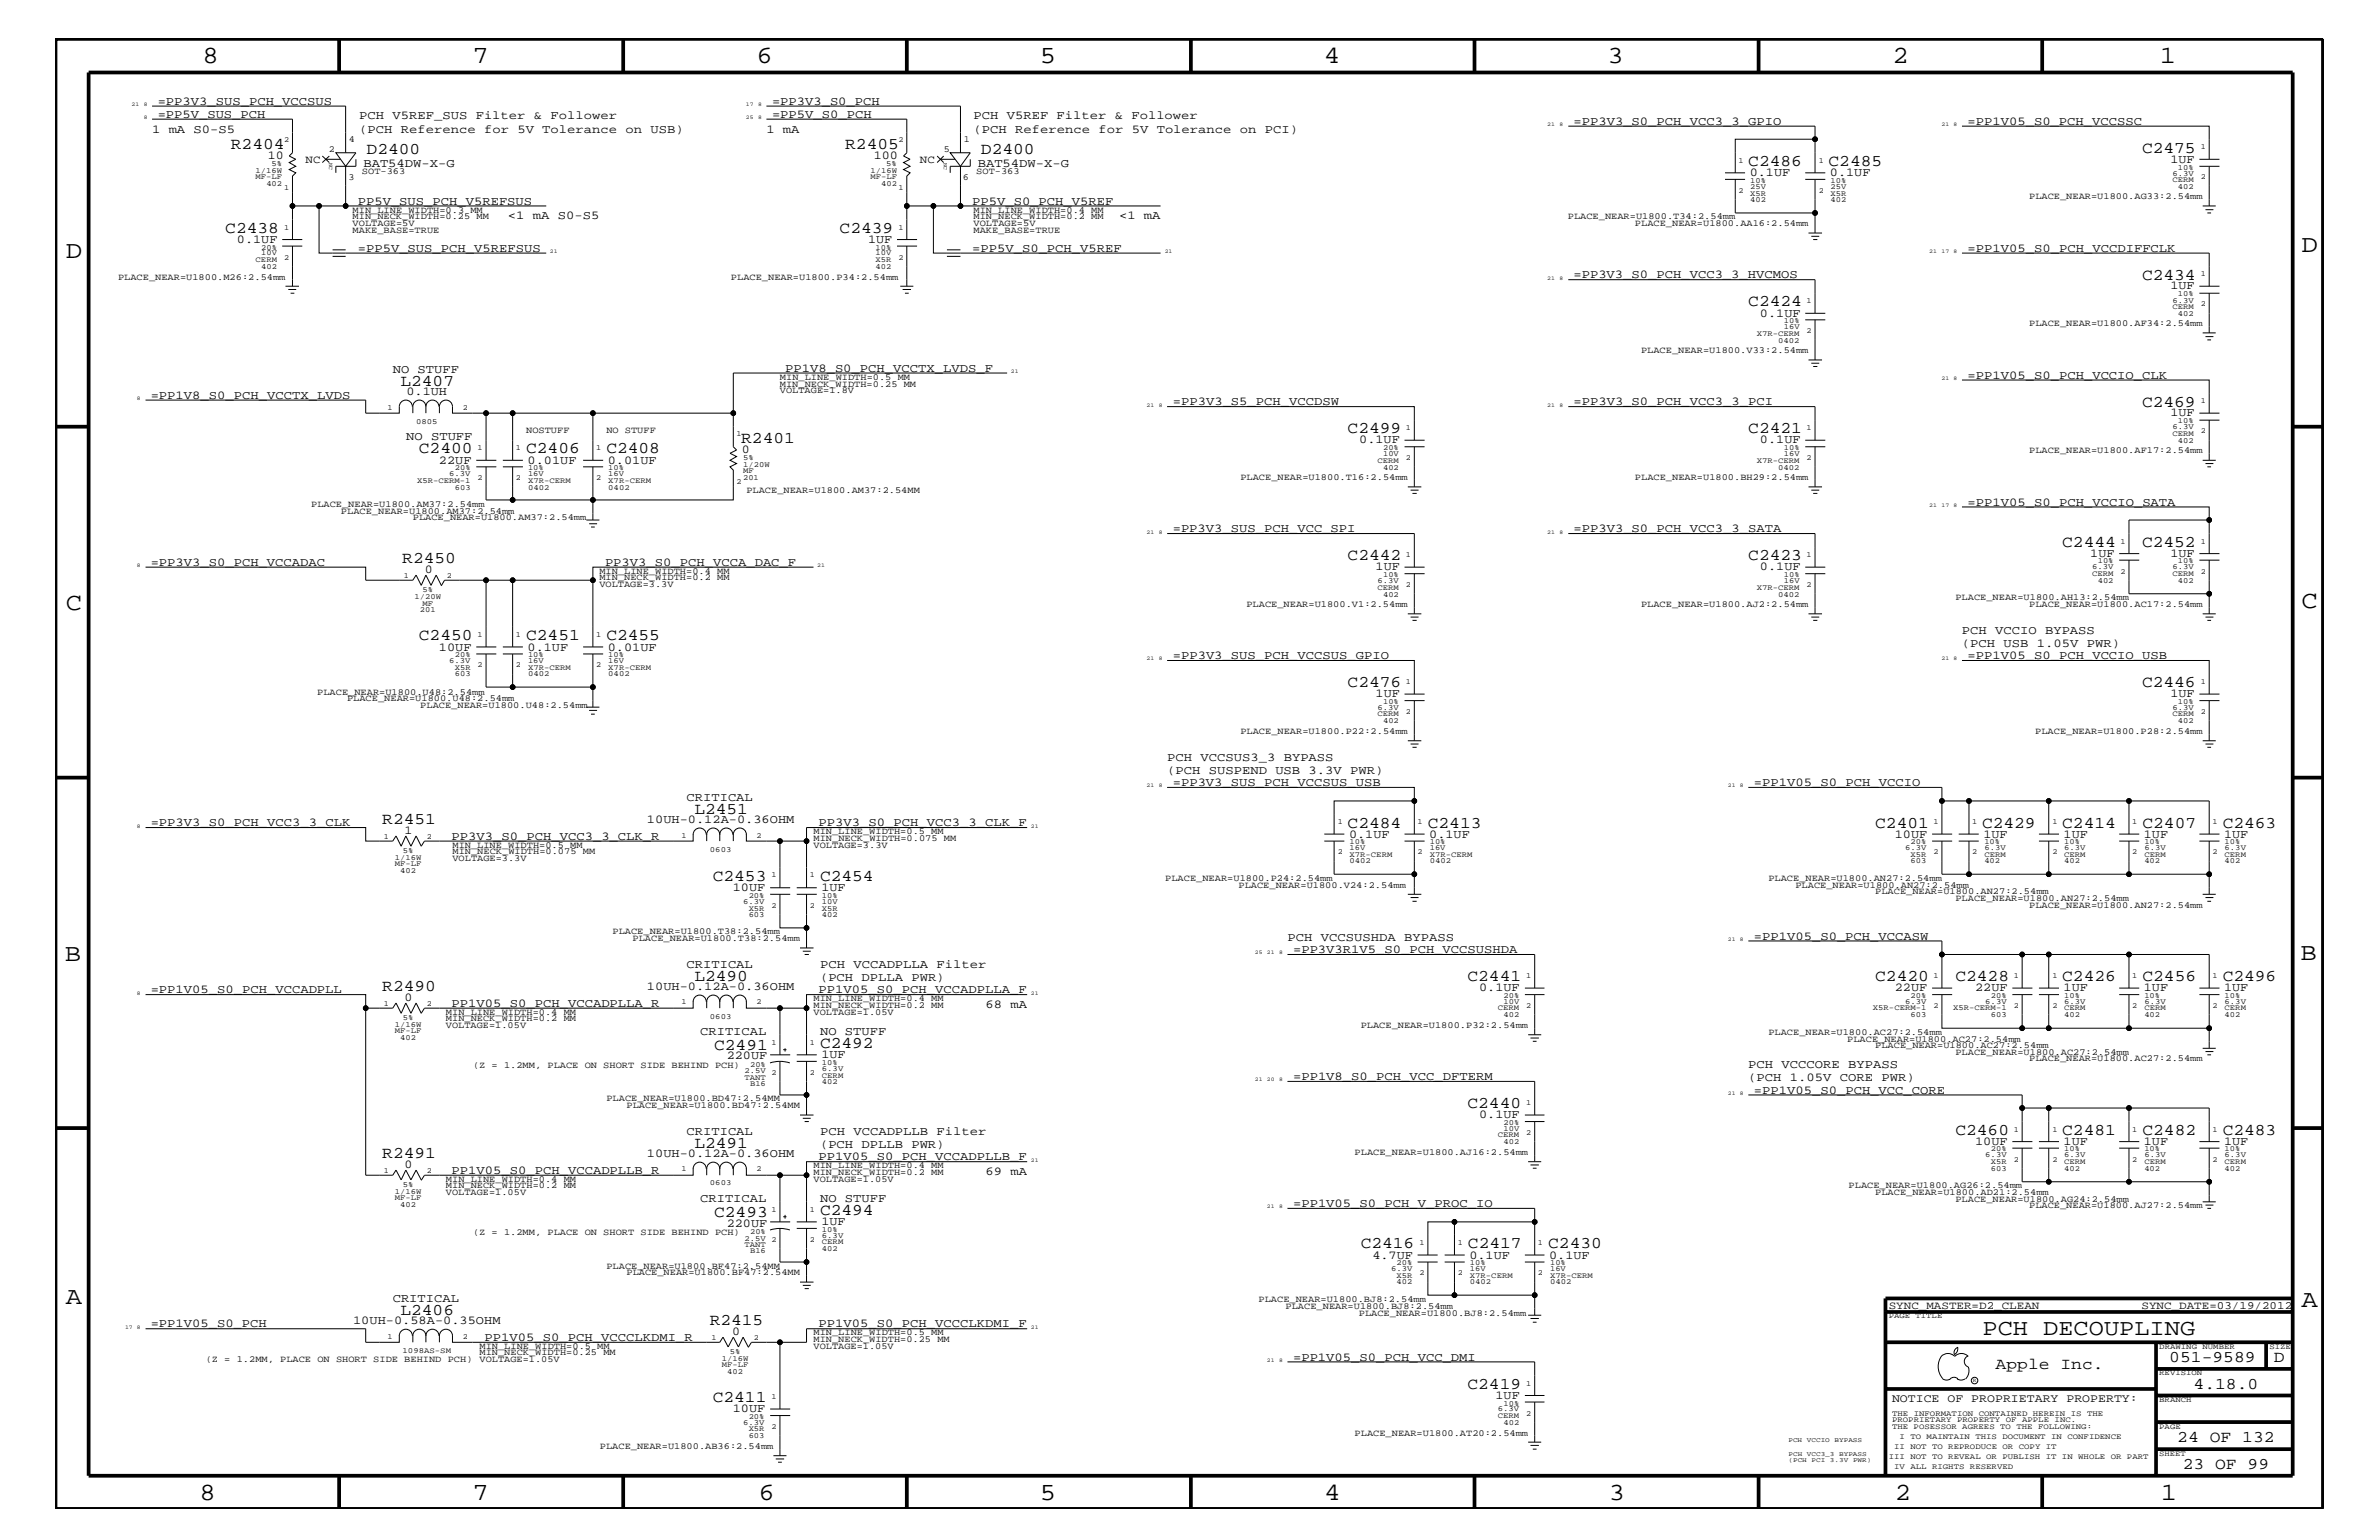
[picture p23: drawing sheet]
<svg xmlns="http://www.w3.org/2000/svg" width="432mm" height="279mm" viewBox="0 0 432 279" stroke-linecap="round" stroke-linejoin="round" font-family="sans-serif">
<defs><g id="words">
<g font-size="4.5">
<text x="36.7" y="11.5">8</text>
<text x="85.8" y="11.5">7</text>
<text x="137.3" y="11.5">6</text>
<text x="188.7" y="11.5">5</text>
<text x="240.3" y="11.5">4</text>
<text x="291.8" y="11.5">3</text>
<text x="343.5" y="11.5">2</text>
<text x="392" y="11.5">1</text>
<text x="11.9" y="46.8">D</text>
<text x="417.7" y="45.7">D</text>
<text x="11.9" y="110.6">C</text>
<text x="417.7" y="110.3">C</text>
<text x="11.8" y="174.3">B</text>
<text x="417.6" y="174.2">B</text>
<text x="11.9" y="236.7">A</text>
<text x="417.7" y="237.1">A</text>
<text x="36.2" y="272.1">8</text>
<text x="85.8" y="272.1">7</text>
<text x="137.7" y="272.1">6</text>
<text x="188.7" y="272.1">5</text>
<text x="240.4" y="272.1">4</text>
<text x="292" y="272.1">3</text>
<text x="343.9" y="272.1">2</text>
<text x="392.2" y="272.1">1</text>
</g>
<text font-size="4.1" x="359.8" y="242.3">PCH DECOUPLING</text>
<g font-size="3">
<text x="41.9" y="27">R2404</text>
<text x="66.5" y="28">D2400</text>
<text x="153.4" y="27">R2405</text>
<text x="178.1" y="28">D2400</text>
<text x="388.8" y="27.7">C2475</text>
<text x="317.3" y="30.2">C2486</text>
<text x="331.9" y="30.2">C2485</text>
<text x="40.9" y="42.3">C2438</text>
<text x="152.4" y="42.3">C2439</text>
<text x="388.8" y="50.7">C2434</text>
<text x="317.3" y="55.6">C2424</text>
<text x="72.7" y="70">L2407</text>
<text x="388.8" y="73.8">C2469</text>
<text x="76" y="82.2">C2400</text>
<text x="95.5" y="82.2">C2406</text>
<text x="110.1" y="82.2">C2408</text>
<text x="134.5" y="80.3">R2401</text>
<text x="244.6" y="78.6">C2499</text>
<text x="317.3" y="78.6">C2421</text>
<text x="244.6" y="101.6">C2442</text>
<text x="317.3" y="101.6">C2423</text>
<text x="374.3" y="99.3">C2444</text>
<text x="388.8" y="99.3">C2452</text>
<text x="73" y="102.2">R2450</text>
<text x="76" y="116.2">C2450</text>
<text x="95.5" y="116.2">C2451</text>
<text x="110.1" y="116.2">C2455</text>
<text x="244.6" y="124.7">C2476</text>
<text x="388.8" y="124.7">C2446</text>
<text x="69.4" y="149.5">R2451</text>
<text x="126" y="147.6">L2451</text>
<text x="244.6" y="150.1">C2484</text>
<text x="259.2" y="150.1">C2413</text>
<text x="340.4" y="150.1">C2401</text>
<text x="359.7" y="150.1">C2429</text>
<text x="374.3" y="150.1">C2414</text>
<text x="388.9" y="150.1">C2407</text>
<text x="403.4" y="150.1">C2463</text>
<text x="129.4" y="159.9">C2453</text>
<text x="148.8" y="159.9">C2454</text>
<text x="69.4" y="179.9">R2490</text>
<text x="126" y="177.9">L2490</text>
<text x="266.4" y="178">C2441</text>
<text x="340.4" y="178">C2420</text>
<text x="354.9" y="178">C2428</text>
<text x="374.3" y="178">C2426</text>
<text x="388.9" y="178">C2456</text>
<text x="403.4" y="178">C2496</text>
<text x="129.6" y="190.5">C2491</text>
<text x="148.8" y="190.2">C2492</text>
<text x="266.4" y="201">C2440</text>
<text x="126" y="208.2">L2491</text>
<text x="354.9" y="205.9">C2460</text>
<text x="374.3" y="205.9">C2481</text>
<text x="388.9" y="205.9">C2482</text>
<text x="403.4" y="205.9">C2483</text>
<text x="69.4" y="210.2">R2491</text>
<text x="129.6" y="220.8">C2493</text>
<text x="148.8" y="220.4">C2494</text>
<text x="247" y="226.5">C2416</text>
<text x="266.4" y="226.5">C2417</text>
<text x="281" y="226.5">C2430</text>
<text x="72.7" y="238.5">L2406</text>
<text x="128.8" y="240.5">R2415</text>
<text x="266.4" y="252">C2419</text>
<text x="362.2" y="248.4">Apple Inc.</text>
<text x="393.7" y="247.1">051-9589</text>
<text x="398.1" y="252">4.18.0</text>
<text x="412.7" y="247.1">D</text>
<text x="129.4" y="254.4">C2411</text>
<text x="395.2" y="261.6">24 OF 132</text>
<text x="396.2" y="266.6">23 OF 99</text>
</g>
<g font-size="2.2">
<text x="28.6" y="19">=PP3V3_SUS_PCH_VCCSUS</text>
<text x="28.6" y="21.4">=PP5V_SUS_PCH</text>
<text x="65.2" y="21.6">PCH V5REF_SUS Filter &amp; Follower</text>
<text x="140.1" y="19">=PP3V3_S0_PCH</text>
<text x="140.1" y="21.4">=PP5V_S0_PCH</text>
<text x="176.7" y="21.6">PCH V5REF Filter &amp; Follower</text>
<text x="285.6" y="22.6">=PP3V3_S0_PCH_VCC3_3_GPIO</text>
<text x="357.1" y="22.6">=PP1V05_S0_PCH_VCCSSC</text>
<text x="27.6" y="24.1">1 mA S0-S5</text>
<text x="48.6" y="28.8">10</text>
<text x="65.2" y="24.1">(PCH Reference for 5V Tolerance on USB)</text>
<text x="139.1" y="24.1">1 mA</text>
<text x="158.6" y="28.8">100</text>
<text x="176.7" y="24.1">(PCH Reference for 5V Tolerance on PCI)</text>
<text x="394" y="29.5">1UF</text>
<text x="66" y="30.3">BAT54DW-X-G</text>
<text x="177.5" y="30.3">BAT54DW-X-G</text>
<text x="317.6" y="31.9">0.1UF</text>
<text x="332.1" y="31.9">0.1UF</text>
<text x="64.9" y="37.2">PP5V_SUS_PCH_V5REFSUS</text>
<text x="92.2" y="39.8">&lt;1 mA S0-S5</text>
<text x="176.4" y="37.2">PP5V_S0_PCH_V5REF</text>
<text x="203.1" y="39.8">&lt;1 mA</text>
<text x="43" y="44.1">0.1UF</text>
<text x="64.9" y="45.7">=PP5V_SUS_PCH_V5REFSUS</text>
<text x="157.6" y="44.1">1UF</text>
<text x="176.4" y="45.7">=PP5V_S0_PCH_V5REF</text>
<text x="357.1" y="45.7">=PP1V05_S0_PCH_VCCDIFFCLK</text>
<text x="285.6" y="50.5">=PP3V3_S0_PCH_VCC3_3_HVCMOS</text>
<text x="394" y="52.5">1UF</text>
<text x="319.4" y="57.4">0.1UF</text>
<text x="71.3" y="67.7">NO STUFF</text>
<text x="73.8" y="71.7">0.1UH</text>
<text x="142.5" y="67.5">PP1V8_S0_PCH_VCCTX_LVDS_F</text>
<text x="357.1" y="68.7">=PP1V05_S0_PCH_VCCIO_CLK</text>
<text x="27.3" y="72.3">=PP1V8_S0_PCH_VCCTX_LVDS</text>
<text x="212.9" y="73.5">=PP3V3_S5_PCH_VCCDSW</text>
<text x="285.6" y="73.5">=PP3V3_S0_PCH_VCC3_3_PCI</text>
<text x="394" y="75.6">1UF</text>
<text x="73.7" y="79.9">NO STUFF</text>
<text x="134.6" y="82.2">0</text>
<text x="246.7" y="80.5">0.1UF</text>
<text x="319.4" y="80.5">0.1UF</text>
<text x="79.7" y="84.1">22UF</text>
<text x="95.8" y="84.1">0.01UF</text>
<text x="110.3" y="84.1">0.01UF</text>
<text x="357.1" y="91.7">=PP1V05_S0_PCH_VCCIO_SATA</text>
<text x="212.9" y="96.5">=PP3V3_SUS_PCH_VCC_SPI</text>
<text x="285.6" y="96.5">=PP3V3_S0_PCH_VCC3_3_SATA</text>
<text x="379.4" y="101">1UF</text>
<text x="394" y="101">1UF</text>
<text x="27.3" y="102.6">=PP3V3_S0_PCH_VCCADAC</text>
<text x="77.1" y="104">0</text>
<text x="109.8" y="102.6">PP3V3_S0_PCH_VCCA_DAC_F</text>
<text x="249.7" y="103.5">1UF</text>
<text x="319.4" y="103.5">0.1UF</text>
<text x="79.7" y="118.1">10UF</text>
<text x="95.8" y="118.1">0.1UF</text>
<text x="110.3" y="118.1">0.01UF</text>
<text x="212.9" y="119.6">=PP3V3_SUS_PCH_VCCSUS_GPIO</text>
<text x="356.1" y="117.4">(PCH USB 1.05V PWR)</text>
<text x="356.1" y="115">PCH VCCIO BYPASS</text>
<text x="357.1" y="119.6">=PP1V05_S0_PCH_VCCIO_USB</text>
<text x="249.7" y="126.5">1UF</text>
<text x="394" y="126.5">1UF</text>
<text x="211.8" y="138">PCH VCCSUS3_3 BYPASS</text>
<text x="211.8" y="140.4">(PCH SUSPEND USB 3.3V PWR)</text>
<text x="212.9" y="142.6">=PP3V3_SUS_PCH_VCCSUS_USB</text>
<text x="318.3" y="142.6">=PP1V05_S0_PCH_VCCIO</text>
<text x="27.3" y="149.9">=PP3V3_S0_PCH_VCC3_3_CLK</text>
<text x="117.4" y="149.3">10UH-0.12A-0.36OHM</text>
<text x="124.6" y="145.3">CRITICAL</text>
<text x="148.6" y="149.9">PP3V3_S0_PCH_VCC3_3_CLK_F</text>
<text x="73.4" y="151.2">1</text>
<text x="82" y="152.3">PP3V3_S0_PCH_VCC3_3_CLK_R</text>
<text x="244.9" y="152">0.1UF</text>
<text x="259.4" y="152">0.1UF</text>
<text x="343.9" y="152">10UF</text>
<text x="360" y="152">1UF</text>
<text x="374.6" y="152">1UF</text>
<text x="389.1" y="152">1UF</text>
<text x="403.7" y="152">1UF</text>
<text x="133" y="161.7">10UF</text>
<text x="149.1" y="161.7">1UF</text>
<text x="233.7" y="170.7">PCH VCCSUSHDA BYPASS</text>
<text x="234.7" y="172.9">=PP3V3R1V5_S0_PCH_VCCSUSHDA</text>
<text x="318.3" y="170.5">=PP1V05_S0_PCH_VCCASW</text>
<text x="117.4" y="179.6">10UH-0.12A-0.36OHM</text>
<text x="124.6" y="175.6">CRITICAL</text>
<text x="148.8" y="175.6">PCH VCCADPLLA Filter</text>
<text x="148.8" y="178">(PCH DPLLA PWR)</text>
<text x="268.5" y="179.9">0.1UF</text>
<text x="343.9" y="179.9">22UF</text>
<text x="358.5" y="179.9">22UF</text>
<text x="374.6" y="179.9">1UF</text>
<text x="389.1" y="179.9">1UF</text>
<text x="403.7" y="179.9">1UF</text>
<text x="27.3" y="180.2">=PP1V05_S0_PCH_VCCADPLL</text>
<text x="73.4" y="181.6">0</text>
<text x="82" y="182.7">PP1V05_S0_PCH_VCCADPLLA_R</text>
<text x="148.6" y="180.2">PP1V05_S0_PCH_VCCADPLLA_F</text>
<text x="178.9" y="182.9">68 mA</text>
<text x="127.1" y="187.7">CRITICAL</text>
<text x="148.8" y="187.7">NO STUFF</text>
<text x="149.1" y="192">1UF</text>
<text x="131.9" y="192.2">220UF</text>
<text x="234.7" y="195.9">=PP1V8_S0_PCH_VCC_DFTERM</text>
<text x="317.3" y="196.2">(PCH 1.05V CORE PWR)</text>
<text x="317.3" y="193.7">PCH VCCCORE BYPASS</text>
<text x="268.5" y="202.9">0.1UF</text>
<text x="318.3" y="198.4">=PP1V05_S0_PCH_VCC_CORE</text>
<text x="117.4" y="209.9">10UH-0.12A-0.36OHM</text>
<text x="124.6" y="205.9">CRITICAL</text>
<text x="148.8" y="208.3">(PCH DPLLB PWR)</text>
<text x="148.8" y="205.9">PCH VCCADPLLB Filter</text>
<text x="358.5" y="207.7">10UF</text>
<text x="374.6" y="207.7">1UF</text>
<text x="389.1" y="207.7">1UF</text>
<text x="403.7" y="207.7">1UF</text>
<text x="73.4" y="211.9">0</text>
<text x="82" y="213">PP1V05_S0_PCH_VCCADPLLB_R</text>
<text x="148.6" y="210.5">PP1V05_S0_PCH_VCCADPLLB_F</text>
<text x="178.9" y="213.2">69 mA</text>
<text x="127.1" y="218">CRITICAL</text>
<text x="148.8" y="218">NO STUFF</text>
<text x="234.7" y="219">=PP1V05_S0_PCH_V_PROC_IO</text>
<text x="131.9" y="222.5">220UF</text>
<text x="149.1" y="222.3">1UF</text>
<text x="249.1" y="228.4">4.7UF</text>
<text x="266.7" y="228.4">0.1UF</text>
<text x="281.2" y="228.4">0.1UF</text>
<text x="71.3" y="236.2">CRITICAL</text>
<text x="27.3" y="240.8">=PP1V05_S0_PCH</text>
<text x="64.1" y="240.2">10UH-0.58A-0.35OHM</text>
<text x="88" y="243.3">PP1V05_S0_PCH_VCCCLKDMI_R</text>
<text x="132.9" y="242.2">0</text>
<text x="148.6" y="240.8">PP1V05_S0_PCH_VCCCLKDMI_F</text>
<text x="234.7" y="246.9">=PP1V05_S0_PCH_VCC_DMI</text>
<text x="133" y="256.2">10UF</text>
<text x="271.4" y="253.8">1UF</text>
</g>
<text font-size="2.1" x="343.4" y="254.4">NOTICE OF PROPRIETARY PROPERTY:</text>
<g font-size="2">
<text x="55.5" y="29.5">NC</text>
<text x="167" y="29.5">NC</text>
<text x="342.8" y="237.4">SYNC_MASTER=D2_CLEAN</text>
<text x="388.7" y="237.4">SYNC_DATE=03/19/2012</text>
</g>
<g font-size="1.7">
<text x="59.7" y="27.5">2</text>
<text x="63.3" y="25.8">4</text>
<text x="171.3" y="27.5">5</text>
<text x="174.9" y="25.8">1</text>
<text x="63.2" y="32.7">3</text>
<text x="65.7" y="31.6">SOT-363</text>
<text x="174.8" y="32.7">6</text>
<text x="177.2" y="31.6">SOT-363</text>
<text x="64" y="39.8">MIN_NECK_WIDTH=0.25 MM</text>
<text x="64" y="38.6">MIN_LINE_WIDTH=0.3 MM</text>
<text x="64" y="41">VOLTAGE=5V</text>
<text x="176.7" y="41">VOLTAGE=5V</text>
<text x="176.7" y="38.6">MIN_LINE_WIDTH=0.4 MM</text>
<text x="176.7" y="39.8">MIN_NECK_WIDTH=0.2 MM</text>
<text x="284.6" y="39.8">PLACE_NEAR=U1800.T34:2.54mm</text>
<text x="296.8" y="41">PLACE_NEAR=U1800.AA16:2.54mm</text>
<text x="368.3" y="36.2">PLACE_NEAR=U1800.AG33:2.54mm</text>
<text x="64" y="42.3">MAKE_BASE=TRUE</text>
<text x="176.7" y="42.3">MAKE_BASE=TRUE</text>
<text x="21.4" y="50.7">PLACE_NEAR=U1800.M26:2.54mm</text>
<text x="132.7" y="50.8">PLACE_NEAR=U1800.P34:2.54mm</text>
<text x="368.3" y="59.2">PLACE_NEAR=U1800.AF34:2.54mm</text>
<text x="297.9" y="64">PLACE_NEAR=U1800.V33:2.54mm</text>
<text x="141.6" y="70.1">MIN_NECK_WIDTH=0.25 MM</text>
<text x="141.6" y="68.9">MIN_LINE_WIDTH=0.5 MM</text>
<text x="141.6" y="71.3">VOLTAGE=1.8V</text>
<text x="95.5" y="78.6">NOSTUFF</text>
<text x="110.1" y="78.6">NO STUFF</text>
<text x="368.3" y="82.2">PLACE_NEAR=U1800.AF17:2.54mm</text>
<text x="135.5" y="89.5">PLACE_NEAR=U1800.AM37:2.54MM</text>
<text x="225.1" y="87.1">PLACE_NEAR=U1800.T16:2.54mm</text>
<text x="296.8" y="87.1">PLACE_NEAR=U1800.BH29:2.54mm</text>
<text x="56.5" y="92.1">PLACE_NEAR=U1800.AM37:2.54mm</text>
<text x="61.9" y="93.2">PLACE_NEAR=U1800.AM37:2.54mm</text>
<text x="74.9" y="94.3">PLACE_NEAR=U1800.AM37:2.54mm</text>
<text x="108.8" y="106.5">VOLTAGE=3.3V</text>
<text x="108.8" y="105.3">MIN_NECK_WIDTH=0.2 MM</text>
<text x="108.8" y="104.1">MIN_LINE_WIDTH=0.4 MM</text>
<text x="226.2" y="110.2">PLACE_NEAR=U1800.V1:2.54mm</text>
<text x="297.9" y="110.2">PLACE_NEAR=U1800.AJ2:2.54mm</text>
<text x="354.9" y="108.9">PLACE_NEAR=U1800.AH13:2.54mm</text>
<text x="368.3" y="110.2">PLACE_NEAR=U1800.AC17:2.54mm</text>
<text x="57.6" y="126">PLACE_NEAR=U1800.U48:2.54mm</text>
<text x="63" y="127.2">PLACE_NEAR=U1800.U48:2.54mm</text>
<text x="76.3" y="128.4">PLACE_NEAR=U1800.U48:2.54mm</text>
<text x="225.1" y="133.2">PLACE_NEAR=U1800.P22:2.54mm</text>
<text x="369.4" y="133.2">PLACE_NEAR=U1800.P28:2.54mm</text>
<text x="82.1" y="153.8">MIN_LINE_WIDTH=0.5 MM</text>
<text x="82.1" y="155">MIN_NECK_WIDTH=0.075 MM</text>
<text x="147.7" y="151.3">MIN_LINE_WIDTH=0.5 MM</text>
<text x="147.7" y="152.6">MIN_NECK_WIDTH=0.075 MM</text>
<text x="147.7" y="153.8">VOLTAGE=3.3V</text>
<text x="82.1" y="156.2">VOLTAGE=3.3V</text>
<text x="211.5" y="159.9">PLACE_NEAR=U1800.P24:2.54mm</text>
<text x="224.8" y="161.1">PLACE_NEAR=U1800.V24:2.54mm</text>
<text x="321" y="159.9">PLACE_NEAR=U1800.AN27:2.54mm</text>
<text x="325.9" y="161.1">PLACE_NEAR=U1800.AN27:2.54mm</text>
<text x="340.4" y="162.2">PLACE_NEAR=U1800.AN27:2.54mm</text>
<text x="354.9" y="163.5">PLACE_NEAR=U1800.AN27:2.54mm</text>
<text x="368.3" y="164.7">PLACE_NEAR=U1800.AN27:2.54mm</text>
<text x="111.2" y="169.5">PLACE_NEAR=U1800.T38:2.54mm</text>
<text x="114.8" y="170.7">PLACE_NEAR=U1800.T38:2.54mm</text>
<text x="80.9" y="184.1">MIN_LINE_WIDTH=0.4 MM</text>
<text x="80.9" y="185.3">MIN_NECK_WIDTH=0.2 MM</text>
<text x="147.7" y="184.1">VOLTAGE=1.05V</text>
<text x="147.7" y="181.6">MIN_LINE_WIDTH=0.4 MM</text>
<text x="147.7" y="182.9">MIN_NECK_WIDTH=0.2 MM</text>
<text x="80.9" y="186.5">VOLTAGE=1.05V</text>
<text x="247" y="186.5">PLACE_NEAR=U1800.P32:2.54mm</text>
<text x="321" y="187.7">PLACE_NEAR=U1800.AC27:2.54mm</text>
<text x="335.3" y="189">PLACE_NEAR=U1800.AC27:2.54mm</text>
<text x="340.4" y="190.2">PLACE_NEAR=U1800.AC27:2.54mm</text>
<text x="354.9" y="191.4">PLACE_NEAR=U1800.AC27:2.54mm</text>
<text x="85.9" y="193.7">(Z = 1.2MM, PLACE ON SHORT SIDE BEHIND PCH)</text>
<text x="368.3" y="192.6">PLACE_NEAR=U1800.AC27:2.54mm</text>
<text x="110.1" y="199.8">PLACE_NEAR=U1800.BD47:2.54MM</text>
<text x="113.7" y="201">PLACE_NEAR=U1800.BD47:2.54MM</text>
<text x="245.9" y="209.6">PLACE_NEAR=U1800.AJ16:2.54mm</text>
<text x="80.9" y="215.6">MIN_NECK_WIDTH=0.2 MM</text>
<text x="80.9" y="214.4">MIN_LINE_WIDTH=0.4 MM</text>
<text x="147.7" y="214.4">VOLTAGE=1.05V</text>
<text x="147.7" y="213.2">MIN_NECK_WIDTH=0.2 MM</text>
<text x="147.7" y="211.9">MIN_LINE_WIDTH=0.4 MM</text>
<text x="335.5" y="215.6">PLACE_NEAR=U1800.AG26:2.54mm</text>
<text x="80.9" y="216.9">VOLTAGE=1.05V</text>
<text x="340.4" y="216.9">PLACE_NEAR=U1800.AD21:2.54mm</text>
<text x="354.9" y="218">PLACE_NEAR=U1800.AG24:2.54mm</text>
<text x="368.3" y="219.2">PLACE_NEAR=U1800.AJ27:2.54mm</text>
<text x="85.9" y="224.1">(Z = 1.2MM, PLACE ON SHORT SIDE BEHIND PCH)</text>
<text x="110.1" y="230.2">PLACE_NEAR=U1800.BF47:2.54MM</text>
<text x="113.7" y="231.3">PLACE_NEAR=U1800.BF47:2.54MM</text>
<text x="228.4" y="236.2">PLACE_NEAR=U1800.BJ8:2.54mm</text>
<text x="233.3" y="237.5">PLACE_NEAR=U1800.BJ8:2.54mm</text>
<text x="246.6" y="238.7">PLACE_NEAR=U1800.BJ8:2.54mm</text>
<text x="87" y="245.9">MIN_NECK_WIDTH=0.25 MM</text>
<text x="87" y="244.7">MIN_LINE_WIDTH=0.5 MM</text>
<text x="147.7" y="244.7">VOLTAGE=1.05V</text>
<text x="147.7" y="242.3">MIN_LINE_WIDTH=0.5 MM</text>
<text x="147.7" y="243.5">MIN_NECK_WIDTH=0.25 MM</text>
<text x="37.3" y="247.1">(Z = 1.2MM, PLACE ON SHORT SIDE BEHIND PCH)</text>
<text x="87" y="247.1">VOLTAGE=1.05V</text>
<text x="108.9" y="262.9">PLACE_NEAR=U1800.AB36:2.54mm</text>
<text x="245.9" y="260.5">PLACE_NEAR=U1800.AT20:2.54mm</text>
</g>
<g font-size="1.4">
<text x="51.6" y="25.9">2</text>
<text x="163.1" y="25.9">2</text>
<text x="315.6" y="29.5">1</text>
<text x="330.1" y="29.5">1</text>
<text x="399.5" y="27.1">1</text>
<text x="46.4" y="32.5">MF-LF</text>
<text x="46.4" y="31.4">1/16W</text>
<text x="48.3" y="33.7">402</text>
<text x="49.3" y="30.2">5%</text>
<text x="51.6" y="34.4">1</text>
<text x="158" y="31.4">1/16W</text>
<text x="158" y="32.5">MF-LF</text>
<text x="159.9" y="33.7">402</text>
<text x="160.9" y="30.2">5%</text>
<text x="163.1" y="34.4">1</text>
<text x="315.6" y="35">2</text>
<text x="317.7" y="33.1">10%</text>
<text x="317.7" y="35.5">X5R</text>
<text x="317.7" y="34.2">25V</text>
<text x="330.1" y="35">2</text>
<text x="332.2" y="33.1">10%</text>
<text x="332.2" y="35.5">X5R</text>
<text x="332.2" y="34.2">25V</text>
<text x="394.3" y="31.9">6.3V</text>
<text x="394.3" y="33">CERM</text>
<text x="395.3" y="30.8">10%</text>
<text x="395.3" y="34.2">402</text>
<text x="399.5" y="32.5">2</text>
<text x="51.6" y="41.7">1</text>
<text x="163.1" y="41.7">1</text>
<text x="317.7" y="36.7">402</text>
<text x="332.2" y="36.7">402</text>
<text x="46.4" y="47.6">CERM</text>
<text x="47.4" y="45.3">20%</text>
<text x="47.4" y="46.3">10V</text>
<text x="51.6" y="47.1">2</text>
<text x="158.9" y="45.3">10%</text>
<text x="158.9" y="47.6">X5R</text>
<text x="158.9" y="46.3">10V</text>
<text x="163.1" y="47.1">2</text>
<text x="47.4" y="48.8">402</text>
<text x="158.9" y="48.8">402</text>
<text x="395.3" y="53.8">10%</text>
<text x="399.5" y="50.2">1</text>
<text x="323.8" y="58.6">10%</text>
<text x="323.8" y="59.7">16V</text>
<text x="327.9" y="55">1</text>
<text x="394.3" y="54.9">6.3V</text>
<text x="394.3" y="56.1">CERM</text>
<text x="395.3" y="57.3">402</text>
<text x="399.5" y="55.6">2</text>
<text x="318.9" y="60.9">X7R-CERM</text>
<text x="322.7" y="62.2">0402</text>
<text x="327.9" y="60.4">2</text>
<text x="70.4" y="74.4">1</text>
<text x="75.5" y="76.9">0805</text>
<text x="84" y="74.4">2</text>
<text x="394.3" y="77.9">6.3V</text>
<text x="395.3" y="76.8">10%</text>
<text x="399.5" y="73.2">1</text>
<text x="86.7" y="81.6">1</text>
<text x="93.6" y="81.6">1</text>
<text x="108.2" y="81.6">1</text>
<text x="133.7" y="79.2">1</text>
<text x="134.9" y="83.5">5%</text>
<text x="250" y="83.9">CERM</text>
<text x="251" y="81.6">20%</text>
<text x="251" y="82.7">10V</text>
<text x="255.2" y="78">1</text>
<text x="255.2" y="83.5">2</text>
<text x="318.9" y="83.9">X7R-CERM</text>
<text x="323.8" y="81.6">10%</text>
<text x="323.8" y="82.7">16V</text>
<text x="327.9" y="78">1</text>
<text x="327.9" y="83.5">2</text>
<text x="394.3" y="79.1">CERM</text>
<text x="395.3" y="80.3">402</text>
<text x="399.5" y="78.6">2</text>
<text x="75.7" y="87.6">X5R-CERM-1</text>
<text x="81.5" y="86.4">6.3V</text>
<text x="82.5" y="85.3">20%</text>
<text x="82.5" y="88.8">603</text>
<text x="86.7" y="87.1">2</text>
<text x="93.6" y="87.1">2</text>
<text x="95.8" y="85.3">10%</text>
<text x="95.8" y="86.4">16V</text>
<text x="95.8" y="87.6">X7R-CERM</text>
<text x="95.8" y="88.8">0402</text>
<text x="108.2" y="87.1">2</text>
<text x="110.4" y="85.3">10%</text>
<text x="110.4" y="86.4">16V</text>
<text x="110.4" y="87.6">X7R-CERM</text>
<text x="110.4" y="88.8">0402</text>
<text x="133.7" y="87.7">2</text>
<text x="134.9" y="84.7">1/20W</text>
<text x="134.9" y="87.1">201</text>
<text x="134.9" y="85.9">MF</text>
<text x="251" y="85.2">402</text>
<text x="322.7" y="85.2">0402</text>
<text x="255.2" y="101">1</text>
<text x="327.9" y="101">1</text>
<text x="384.9" y="98.7">1</text>
<text x="399.5" y="98.7">1</text>
<text x="73.3" y="104.9">1</text>
<text x="76.7" y="107.5">5%</text>
<text x="81.1" y="104.9">2</text>
<text x="250" y="105.8">6.3V</text>
<text x="250" y="107">CERM</text>
<text x="251" y="104.7">10%</text>
<text x="255.2" y="106.5">2</text>
<text x="318.9" y="107">X7R-CERM</text>
<text x="323.8" y="104.7">10%</text>
<text x="323.8" y="105.8">16V</text>
<text x="327.9" y="106.5">2</text>
<text x="379.7" y="103.3">6.3V</text>
<text x="379.7" y="104.6">CERM</text>
<text x="380.7" y="102.2">10%</text>
<text x="380.7" y="105.8">402</text>
<text x="384.9" y="104.1">2</text>
<text x="394.3" y="103.3">6.3V</text>
<text x="394.3" y="104.6">CERM</text>
<text x="395.3" y="102.2">10%</text>
<text x="395.3" y="105.8">402</text>
<text x="399.5" y="104.1">2</text>
<text x="75.2" y="108.7">1/20W</text>
<text x="76.2" y="111.1">201</text>
<text x="76.7" y="109.9">MF</text>
<text x="251" y="108.2">402</text>
<text x="322.7" y="108.2">0402</text>
<text x="82.5" y="119.2">20%</text>
<text x="86.7" y="115.6">1</text>
<text x="93.6" y="115.6">1</text>
<text x="95.8" y="119.2">10%</text>
<text x="108.2" y="115.6">1</text>
<text x="110.4" y="119.2">10%</text>
<text x="81.5" y="120.3">6.3V</text>
<text x="82.5" y="121.5">X5R</text>
<text x="82.5" y="122.7">603</text>
<text x="86.7" y="121">2</text>
<text x="93.6" y="121">2</text>
<text x="95.8" y="120.3">16V</text>
<text x="95.8" y="122.7">0402</text>
<text x="95.8" y="121.5">X7R-CERM</text>
<text x="108.2" y="121">2</text>
<text x="110.4" y="120.3">16V</text>
<text x="110.4" y="121.5">X7R-CERM</text>
<text x="110.4" y="122.7">0402</text>
<text x="255.2" y="124.1">1</text>
<text x="399.5" y="124.1">1</text>
<text x="250" y="128.8">6.3V</text>
<text x="250" y="130">CERM</text>
<text x="251" y="127.7">10%</text>
<text x="251" y="131.3">402</text>
<text x="255.2" y="129.6">2</text>
<text x="394.3" y="128.8">6.3V</text>
<text x="394.3" y="130">CERM</text>
<text x="395.3" y="127.7">10%</text>
<text x="395.3" y="131.3">402</text>
<text x="399.5" y="129.6">2</text>
<text x="242.8" y="149.5">1</text>
<text x="257.3" y="149.5">1</text>
<text x="350.9" y="149.5">1</text>
<text x="358" y="149.5">1</text>
<text x="372.5" y="149.5">1</text>
<text x="387" y="149.5">1</text>
<text x="401.6" y="149.5">1</text>
<text x="69.7" y="152.2">1</text>
<text x="71.7" y="156">1/16W</text>
<text x="73.1" y="154.7">5%</text>
<text x="77.5" y="152.2">2</text>
<text x="123.7" y="152">1</text>
<text x="128.9" y="154.5">0603</text>
<text x="137.3" y="152">2</text>
<text x="242.8" y="155">2</text>
<text x="244.9" y="153.2">10%</text>
<text x="244.9" y="154.3">16V</text>
<text x="244.9" y="155.5">X7R-CERM</text>
<text x="257.3" y="155">2</text>
<text x="259.5" y="153.2">10%</text>
<text x="259.5" y="154.3">16V</text>
<text x="259.5" y="155.5">X7R-CERM</text>
<text x="345.8" y="154.3">6.3V</text>
<text x="346.8" y="155.5">X5R</text>
<text x="346.8" y="153.2">20%</text>
<text x="350.9" y="155">2</text>
<text x="358" y="155">2</text>
<text x="360.2" y="153.2">10%</text>
<text x="360.2" y="154.3">6.3V</text>
<text x="360.2" y="155.5">CERM</text>
<text x="372.5" y="155">2</text>
<text x="374.6" y="153.2">10%</text>
<text x="374.6" y="154.3">6.3V</text>
<text x="374.6" y="155.5">CERM</text>
<text x="387" y="155">2</text>
<text x="389.2" y="153.2">10%</text>
<text x="389.2" y="154.3">6.3V</text>
<text x="389.2" y="155.5">CERM</text>
<text x="401.6" y="155">2</text>
<text x="403.8" y="153.2">10%</text>
<text x="403.8" y="154.3">6.3V</text>
<text x="403.8" y="155.5">CERM</text>
<text x="71.7" y="157.2">MF-LF</text>
<text x="72.6" y="158.4">402</text>
<text x="140" y="159.2">1</text>
<text x="147" y="159.2">1</text>
<text x="244.9" y="156.7">0402</text>
<text x="259.5" y="156.7">0402</text>
<text x="346.8" y="156.7">603</text>
<text x="360.2" y="156.7">402</text>
<text x="374.6" y="156.7">402</text>
<text x="389.2" y="156.7">402</text>
<text x="403.8" y="156.7">402</text>
<text x="134.9" y="163.9">6.3V</text>
<text x="135.9" y="165.2">X5R</text>
<text x="135.9" y="162.8">20%</text>
<text x="135.9" y="166.4">603</text>
<text x="140" y="164.7">2</text>
<text x="147" y="164.7">2</text>
<text x="149.2" y="162.8">10%</text>
<text x="149.2" y="165.2">X5R</text>
<text x="149.2" y="166.4">402</text>
<text x="149.2" y="163.9">10V</text>
<text x="277" y="177.4">1</text>
<text x="350.9" y="177.4">1</text>
<text x="365.5" y="177.4">1</text>
<text x="372.5" y="177.4">1</text>
<text x="387" y="177.4">1</text>
<text x="401.6" y="177.4">1</text>
<text x="69.7" y="182.5">1</text>
<text x="73.1" y="185">5%</text>
<text x="77.5" y="182.5">2</text>
<text x="123.7" y="182.2">1</text>
<text x="128.9" y="184.9">0603</text>
<text x="137.3" y="182.2">2</text>
<text x="271.9" y="183.3">CERM</text>
<text x="272.9" y="184.6">402</text>
<text x="272.9" y="181">20%</text>
<text x="272.9" y="182.1">10V</text>
<text x="277" y="182.9">2</text>
<text x="339.9" y="183.3">X5R-CERM-1</text>
<text x="345.8" y="182.1">6.3V</text>
<text x="346.8" y="181">20%</text>
<text x="346.8" y="184.6">603</text>
<text x="350.9" y="182.9">2</text>
<text x="354.5" y="183.3">X5R-CERM-1</text>
<text x="360.3" y="182.1">6.3V</text>
<text x="361.4" y="181">20%</text>
<text x="361.4" y="184.6">603</text>
<text x="365.5" y="182.9">2</text>
<text x="372.5" y="182.9">2</text>
<text x="374.6" y="181">10%</text>
<text x="374.6" y="184.6">402</text>
<text x="374.6" y="182.1">6.3V</text>
<text x="374.6" y="183.3">CERM</text>
<text x="387" y="182.9">2</text>
<text x="389.2" y="181">10%</text>
<text x="389.2" y="184.6">402</text>
<text x="389.2" y="182.1">6.3V</text>
<text x="389.2" y="183.3">CERM</text>
<text x="401.6" y="182.9">2</text>
<text x="403.8" y="181">10%</text>
<text x="403.8" y="184.6">402</text>
<text x="403.8" y="182.1">6.3V</text>
<text x="403.8" y="183.3">CERM</text>
<text x="71.7" y="186.3">1/16W</text>
<text x="71.7" y="187.5">MF-LF</text>
<text x="72.6" y="188.7">402</text>
<text x="140" y="189.5">1</text>
<text x="147" y="189.5">1</text>
<text x="135.1" y="195.9">TANT</text>
<text x="135.1" y="194.8">2.5V 2</text>
<text x="136.1" y="193.6">20%</text>
<text x="136.1" y="197">B16</text>
<text x="147" y="195">2</text>
<text x="149.2" y="193.2">10%</text>
<text x="149.2" y="196.7">402</text>
<text x="149.2" y="194.3">6.3V</text>
<text x="149.2" y="195.5">CERM</text>
<text x="277" y="200.4">1</text>
<text x="271.9" y="206.4">CERM</text>
<text x="272.9" y="207.6">402</text>
<text x="272.9" y="204.1">20%</text>
<text x="272.9" y="205.2">10V</text>
<text x="277" y="205.9">2</text>
<text x="361.4" y="208.9">20%</text>
<text x="365.5" y="205.3">1</text>
<text x="372.5" y="205.3">1</text>
<text x="374.6" y="208.9">10%</text>
<text x="387" y="205.3">1</text>
<text x="389.2" y="208.9">10%</text>
<text x="401.6" y="205.3">1</text>
<text x="403.8" y="208.9">10%</text>
<text x="69.7" y="212.8">1</text>
<text x="73.1" y="215.3">5%</text>
<text x="77.5" y="212.8">2</text>
<text x="123.7" y="212.5">1</text>
<text x="128.9" y="215.1">0603</text>
<text x="137.3" y="212.5">2</text>
<text x="360.3" y="210">6.3V</text>
<text x="361.4" y="211.3">X5R</text>
<text x="361.4" y="212.5">603</text>
<text x="365.5" y="210.8">2</text>
<text x="372.5" y="210.8">2</text>
<text x="374.6" y="212.5">402</text>
<text x="374.6" y="210">6.3V</text>
<text x="374.6" y="211.3">CERM</text>
<text x="387" y="210.8">2</text>
<text x="389.2" y="212.5">402</text>
<text x="389.2" y="210">6.3V</text>
<text x="389.2" y="211.3">CERM</text>
<text x="401.6" y="210.8">2</text>
<text x="403.8" y="212.5">402</text>
<text x="403.8" y="210">6.3V</text>
<text x="403.8" y="211.3">CERM</text>
<text x="71.7" y="217.8">MF-LF</text>
<text x="71.7" y="216.6">1/16W</text>
<text x="72.6" y="219">402</text>
<text x="140" y="219.8">1</text>
<text x="147" y="219.8">1</text>
<text x="135.1" y="225.1">2.5V 2</text>
<text x="135.1" y="226.2">TANT</text>
<text x="136.1" y="223.9">20%</text>
<text x="136.1" y="227.4">B16</text>
<text x="147" y="225.3">2</text>
<text x="149.2" y="223.5">10%</text>
<text x="149.2" y="227">402</text>
<text x="149.2" y="224.6">6.3V</text>
<text x="149.2" y="225.7">CERM</text>
<text x="257.6" y="225.9">1</text>
<text x="264.6" y="225.9">1</text>
<text x="279.1" y="225.9">1</text>
<text x="252.5" y="230.7">6.3V</text>
<text x="253.5" y="231.8">X5R</text>
<text x="253.5" y="233">402</text>
<text x="253.5" y="229.6">20%</text>
<text x="257.6" y="231.3">2</text>
<text x="264.6" y="231.3">2</text>
<text x="266.8" y="229.6">10%</text>
<text x="266.8" y="230.7">16V</text>
<text x="266.8" y="233">0402</text>
<text x="266.8" y="231.8">X7R-CERM</text>
<text x="279.1" y="231.3">2</text>
<text x="281.3" y="229.6">10%</text>
<text x="281.3" y="230.7">16V</text>
<text x="281.3" y="233">0402</text>
<text x="281.3" y="231.8">X7R-CERM</text>
<text x="342.8" y="239.2">PAGE TITLE</text>
<text x="70.4" y="242.9">1</text>
<text x="73.1" y="245.4">1098AS-SM</text>
<text x="84" y="242.9">2</text>
<text x="129.1" y="243.1">1</text>
<text x="132.5" y="245.6">5%</text>
<text x="136.8" y="243.1">2</text>
<text x="391.9" y="244.7">DRAWING NUMBER</text>
<text x="411.9" y="244.7">SIZE</text>
<text x="131" y="248.1">MF-LF</text>
<text x="131" y="246.9">1/16W</text>
<text x="132" y="249.3">402</text>
<text x="277" y="251.4">1</text>
<text x="391.9" y="249.5">REVISION</text>
<text x="135.9" y="257.4">20%</text>
<text x="140" y="253.8">1</text>
<text x="271.9" y="256.1">6.3V</text>
<text x="271.9" y="257.3">CERM</text>
<text x="272.9" y="255">10%</text>
<text x="277" y="256.8">2</text>
<text x="343.4" y="256.8">THE INFORMATION CONTAINED HEREIN IS THE</text>
<text x="391.9" y="254.4">BRANCH</text>
<text x="134.9" y="258.5">6.3V</text>
<text x="135.9" y="259.7">X5R</text>
<text x="135.9" y="261">603</text>
<text x="140" y="259.3">2</text>
<text x="272.9" y="258.5">402</text>
<text x="343.4" y="258">PROPRIETARY PROPERTY OF APPLE INC.</text>
<text x="343.4" y="259.3">THE POSESSOR AGREES TO THE FOLLOWING:</text>
<text x="343.8" y="262.9">II NOT TO REPRODUCE OR COPY IT</text>
<text x="344.8" y="261.1">I TO MAINTAIN THIS DOCUMENT IN CONFIDENCE</text>
<text x="391.9" y="259.3">PAGE</text>
<text x="342.8" y="264.7">III NOT TO REVEAL OR PUBLISH IT IN WHOLE OR PART</text>
<text x="343.8" y="266.6">IV ALL RIGHTS RESERVED</text>
<text x="391.9" y="264.1">SHEET</text>
</g>
<g font-size="1.2">
<text x="324.6" y="261.6">PCH</text>
<text x="328" y="261.6">VCCIO</text>
<text x="333" y="261.6">BYPASS</text>
<text x="324.6" y="265.3">(PCH</text>
<text x="324.6" y="264.1">PCH</text>
<text x="328" y="264.1">VCC3_3</text>
<text x="328.8" y="265.3">PCI</text>
<text x="332.1" y="265.3">3.3V PWR)</text>
<text x="333.8" y="264.1">BYPASS</text>
</g>
<g font-size="1">
<text x="23.9" y="19.2">21</text>
<text x="26.1" y="19.2">8</text>
<text x="26.1" y="21.6">8</text>
<text x="135.4" y="19.2">17</text>
<text x="135.4" y="21.6">25</text>
<text x="137.6" y="21.6">8</text>
<text x="137.6" y="19.2">8</text>
<text x="280.8" y="22.9">21</text>
<text x="283" y="22.9">8</text>
<text x="352.4" y="22.9">21</text>
<text x="354.6" y="22.9">8</text>
<text x="59.8" y="29.5" transform="rotate(90 59.8 29.5)">NC</text>
<text x="171.3" y="29.5" transform="rotate(90 171.3 29.5)">NC</text>
<text x="99.8" y="45.9">21</text>
<text x="211.4" y="45.9">21</text>
<text x="350.2" y="45.9">21</text>
<text x="352.4" y="45.9">17</text>
<text x="354.6" y="45.9">8</text>
<text x="280.8" y="50.7">21</text>
<text x="283" y="50.7">8</text>
<text x="183.5" y="67.7">21</text>
<text x="352.4" y="68.9">21</text>
<text x="354.6" y="68.9">8</text>
<text x="24.8" y="72.6">8</text>
<text x="208.1" y="73.8">21</text>
<text x="210.3" y="73.8">8</text>
<text x="280.8" y="73.8">21</text>
<text x="283" y="73.8">8</text>
<text x="350.2" y="92">21</text>
<text x="352.4" y="92">17</text>
<text x="354.6" y="92">8</text>
<text x="208.1" y="96.8">21</text>
<text x="210.3" y="96.8">8</text>
<text x="280.8" y="96.8">21</text>
<text x="283" y="96.8">8</text>
<text x="24.8" y="102.9">8</text>
<text x="148.3" y="102.9">21</text>
<text x="208.1" y="119.8">21</text>
<text x="210.3" y="119.8">8</text>
<text x="352.4" y="119.8">21</text>
<text x="354.6" y="119.8">8</text>
<text x="208.1" y="142.9">21</text>
<text x="210.3" y="142.9">8</text>
<text x="313.6" y="142.9">21</text>
<text x="315.8" y="142.9">8</text>
<text x="24.8" y="150.1">8</text>
<text x="187.1" y="150.1">21</text>
<text x="227.8" y="173.2">25</text>
<text x="230" y="173.2">21</text>
<text x="232.2" y="173.2">8</text>
<text x="313.6" y="170.7">21</text>
<text x="315.8" y="170.7">8</text>
<text x="24.8" y="180.5">8</text>
<text x="187.1" y="180.5">21</text>
<text x="227.8" y="196.2">21</text>
<text x="230" y="196.2">20</text>
<text x="232.2" y="196.2">8</text>
<text x="313.6" y="198.7">21</text>
<text x="315.8" y="198.7">8</text>
<text x="187.1" y="210.8">21</text>
<text x="230" y="219.2">21</text>
<text x="232.2" y="219.2">8</text>
<text x="22.7" y="241.1">17 8</text>
<text x="187.1" y="241.1">21</text>
<text x="230" y="247.1">21</text>
<text x="232.2" y="247.1">8</text>
<text x="358.1" y="250.7">R</text>
</g>
</g></defs>
<g fill="none" stroke="#000" stroke-width=".18">
<path d="M27.6 19.2h35.1v8.5M139.1 19.2h35.2v8.5M27.6 21.6h25.5v6.1l-.6 .6 1.2 .6-1.2 .6 1.2 .7-1.2 .6 1.2 .6-.6 .5v11.6M53.1 37.4h4.8v8.5h41.2M57.9 37.4h41.2M58.5 28.3l1.3 1.2M59.1 28.9h2.7M59.8 28.3l-1.3 1.2M62.7 30.2l1.9-2.5h-3.6l1.7 2.5v7.2M64.6 28.9v1.3h-3.6v1.2M139.1 21.6h25.5v6.1l-.6 .6 1.2 .6-1.2 .6 1.2 .7-1.2 .6 1.2 .6-.6 .5v11.6M164.6 37.4h4.8v8.5h41.3"/>
<path d="M169.4 37.4h41.3M170.1 28.3l1.2 1.2M170.7 28.9h2.6M171.3 28.3l-1.2 1.2M174.3 30.2l1.8-2.5h-3.6l1.8 2.5v7.2M176.1 28.9v1.3h-3.6v1.2M284.6 22.9h44.8v2.4M313.1 32.5h3.6M313.1 31.4h3.6M315 31.4v-6.1h14.4v6.1M315 32.5v6.1h14.4M327.7 32.5h3.6"/>
<path d="M327.7 31.4h3.6M329.4 32.5v9.8M356.1 22.9h44.9v6M399.2 30.2h3.6M399.2 28.9h3.6M399.8 37.4h2.4M400.3 38h1.4M400.6 38.6h.7M401 30.2v7.2M51.2 44.6h3.7M51.2 43.5h3.7M51.8 51.9h2.5"/>
<path d="M52.3 52.5h1.5M52.7 53.2h.7M53.1 44.6v7.3M60.4 46.5h2.3M60.4 45.3h2.3M162.8 44.6h3.7M162.8 43.5h3.7M163.4 51.9h2.4M163.8 52.5h1.6M164.3 53.2h.6M164.6 44.6v7.3M171.9 46.5h2.4"/>
<path d="M171.9 45.3h2.4M284.6 50.7h44.8v6.1M327.7 58h3.6M327.7 56.8h3.6M328.3 42.3h2.4M328.8 42.9h1.4M329.1 43.5h.8M329.4 58v7.3M356.1 45.9h44.9v6M399.2 51.9h3.6M399.2 53.2h3.6M401 53.2v7.2"/>
<path d="M26.4 72.6h40v2.4h6.1v-1.2a1.19 1.19 0 0 1 1.2-1.2 1.19 1.19 0 0 1 1.1 1.2M77.3 73.8a1.19 1.19 0 0 1 1.2-1.2 1.19 1.19 0 0 1 1.2 1.2M77.3 73.8a1.19 1.19 0 0 0-1.2-1.2 1.19 1.19 0 0 0-1.2 1.2v1.2M77.3 73.8v1.2M79.8 75v-1.2a1.19 1.19 0 0 1 1.1-1.2 1.19 1.19 0 0 1 1.2 1.2v1.2h6.1v8.5M88.2 75h4.8v8.5M93 75h14.6M182.8 67.7h-49.7v7.3M211.8 73.8h44.9v6.1M254.9 79.9h3.7M284.6 73.8h44.8v6.1M327.7 79.9h3.6"/>
<path d="M328.3 65.3h2.4M328.8 65.9h1.4M329.1 66.5h.8M356.1 68.9h44.9v6.1M399.2 76.2h3.6M399.2 75h3.6M399.8 60.4h2.4M400.3 61.1h1.4M400.6 61.7h.7M401 76.2v7.3M86.4 83.5h3.7M86.4 84.7h3.7"/>
<path d="M88.2 84.7v6h4.8M91.3 83.5h3.6M91.3 84.7h3.6M105.8 83.5h3.7M105.8 84.7h3.7M106.4 94.3h2.4M106.9 95h1.5M107.3 95.6h.7M107.6 83.5v-8.5h25.5v6.1l.6 .5-1.2 .6 1.2 .6-1.2 .7 1.2 .6-1.2 .6 .6 .6v5.4h-40.1v-6M107.6 84.7v9.6M211.8 96.8h44.9v6.1M254.9 81.1h3.7"/>
<path d="M255.5 88.3h2.5M256 88.9h1.5M256.4 89.5h.7M256.7 81.1v7.2M284.6 96.8h44.8v6.1M327.7 81.1h3.6M328.3 88.3h2.4M328.8 88.9h1.4M329.1 89.5h.8M329.4 81.1v7.2M356.1 92h44.9v2.3M399.8 83.5h2.4"/>
<path d="M400.3 84.1h1.4M400.6 84.7h.7M26.4 102.9h40v2.4h8.5l.6-1 1 1.9 .8-1.9 .9 1.9 1-1.9 .9 1.9M80.1 106.3l.6-1h7.5v12.1M86.4 118.6h3.7M86.4 117.4h3.7M88.2 105.3h4.8v12.1M88.2 118.6v6.1h4.8M91.3 118.6h3.6M91.3 117.4h3.6M93 118.6v6.1h14.6M93 105.3h14.6"/>
<path d="M105.8 118.6h3.7M105.8 117.4h3.7M107.6 118.6v9.7M147.7 102.9h-40.1v14.5M211.8 119.8h44.9v6.1M254.9 104.1h3.7M254.9 102.9h3.7M255.5 111.4h2.5M256 112h1.5M256.4 112.6h.7M256.7 104.1v7.3M327.7 104.1h3.6"/>
<path d="M327.7 102.9h3.6M328.3 111.4h2.4M328.8 112h1.4M329.1 112.6h.8M329.4 104.1v7.3M356.1 119.8h44.9v6.1M384.6 101.6h3.7M384.6 100.4h3.7M386.4 100.4v-6.1h14.6v6.1M386.4 101.6v6.1h14.6M399.2 101.6h3.6M399.2 100.4h3.6"/>
<path d="M399.8 111.4h2.4M400.3 112h1.4M400.6 112.6h.7M401 101.6v9.8M106.4 128.3h2.4M106.9 128.9h1.5M107.3 129.6h.7M254.9 127.1h3.7M254.9 125.9h3.7M255.5 134.4h2.5M256 135h1.5M256.4 135.6h.7"/>
<path d="M256.7 127.1v7.3M399.2 127.1h3.6M399.2 125.9h3.6M399.8 134.4h2.4M400.3 135h1.4M400.6 135.6h.7M401 127.1v7.3M26.4 150.1h40v2.5h4.9l.6-.9 .9 1.8 .9-1.8 .9 1.8 .9-1.8 1 1.8 .5-.9h48.8v-1.3M125.8 151.4a1.19 1.19 0 0 1 1.2-1.2 1.19 1.19 0 0 1 1.2 1.2M128.3 151.4a1.19 1.19 0 0 1 1.2-1.2 1.19 1.19 0 0 1 1.1 1.2 1.19 1.19 0 0 1 1.2-1.2 1.19 1.19 0 0 1 1.2 1.2M128.3 151.3v1.3M130.6 151.3v1.3"/>
<path d="M133.1 151.4a1.19 1.19 0 0 1 1.2-1.2 1.19 1.19 0 0 1 1.2 1.2M133.1 151.3v1.3M135.5 151.3v1.3h6.1v8.5M141.6 152.6h4.8v8.5M186.4 150.1h-40v2.5M211.8 142.9h44.9v8.4M240.4 152.6h3.6M240.4 151.3h3.6M242.1 152.6v6h14.6M254.9 152.6h3.7M254.9 151.3h3.7M256.7 145.3h-14.6v6"/>
<path d="M256.7 152.6v9.6M317.3 142.9h35.2v8.4M350.7 152.6h3.6M350.7 151.3h3.6M352.5 152.6v6h4.9M352.5 145.3h4.9M355.5 152.6h3.7M355.5 151.3h3.7M357.4 152.6v6h14.5M370.1 152.6h3.6M370.1 151.3h3.6M371.9 152.6v6h14.5"/>
<path d="M371.9 145.3h-14.5v6M384.6 152.6h3.7M384.6 151.3h3.7M386.4 152.6v6h14.6M386.4 151.3v-6h14.6v6M386.4 145.3h-14.5v6M399.2 152.6h3.6M399.2 151.3h3.6M401 152.6v9.6M139.8 162.2h3.6M139.8 161.1h3.6M141.6 162.2v6.1h4.8v-6.1"/>
<path d="M144.6 162.2h3.7M144.6 161.1h3.7M145.2 172h2.5M145.7 172.6h1.5M146.1 173.2h.7M146.4 168.3v3.7M233.7 173.2h44.9v6.1M255.5 162.2h2.5M256 162.8h1.5M256.4 163.5h.7M276.8 179.3h3.5M317.3 170.7h35.2v8.6"/>
<path d="M350.7 179.3h3.6M352.5 173.2h14.5v6.1M365.3 179.3h3.6M367 173.2h4.9v6.1M370.1 179.3h3.6M371.9 173.2h14.5v6.1M384.6 179.3h3.7M386.4 173.2h14.6v6.1M399.2 179.3h3.6M399.8 162.2h2.4M400.3 162.8h1.4M400.6 163.5h.7"/>
<path d="M26.4 180.5h40v2.4h4.9l.6-.9 .9 1.8 .9-1.8 .9 1.8 .9-1.8 1 1.8 .5-.9h48.8v-1.3M66.4 182.9v30.3h4.9l.6-.9 .9 1.8 .9-1.8 .9 1.8 .9-1.8 1 1.8M125.8 181.7a1.19 1.19 0 0 1 1.2-1.2 1.19 1.19 0 0 1 1.2 1.2M128.3 181.7a1.19 1.19 0 0 1 1.2-1.2 1.19 1.19 0 0 1 1.1 1.2 1.19 1.19 0 0 1 1.2-1.2 1.19 1.19 0 0 1 1.2 1.2M128.3 181.6v1.3M130.6 181.6v1.3M133.1 181.7a1.19 1.19 0 0 1 1.2-1.2 1.19 1.19 0 0 1 1.2 1.2M133.1 181.6v1.3M135.5 181.6v1.3h6.1M139.8 192.8a5.8 5.8 0 0 1 3.6 0M139.8 191.4h3.6M141.6 182.9h4.8v8.5"/>
<path d="M141.6 182.9v8.5M141.6 192.6v6.1h4.8M142.2 190.4h.5M142.5 190.2v.6M144.6 191.4h3.7M144.6 192.6h3.7M146.4 192.6v9.7M186.4 180.5h-40v2.4M233.7 196.2h44.9v6.1M276.8 180.5h3.5M277.4 187.7h2.3M277.8 188.3h1.5"/>
<path d="M278.2 188.9h.7M278.6 180.5v7.2M317.3 198.7h49.7v2.3M350.7 180.5h3.6M352.5 180.5v6h14.5M365.3 180.5h3.6M367 180.5v6h4.9M370.1 180.5h3.6M371.9 180.5v6h14.5M384.6 180.5h3.7M386.4 180.5v6h14.6M399.2 180.5h3.6"/>
<path d="M399.8 190.2h2.4M400.3 190.8h1.4M400.6 191.4h.7M401 180.5v9.7M125.8 211.9v1.3h-48.8l-.5 1M125.8 212a1.19 1.19 0 0 1 1.2-1.2 1.19 1.19 0 0 1 1.2 1.2M128.3 212a1.19 1.19 0 0 1 1.2-1.2 1.19 1.19 0 0 1 1.1 1.2 1.19 1.19 0 0 1 1.2-1.2 1.19 1.19 0 0 1 1.2 1.2M128.3 211.9v1.3M130.6 211.9v1.3M133.1 212a1.19 1.19 0 0 1 1.2-1.2 1.19 1.19 0 0 1 1.2 1.2M133.1 211.9v1.3M135.5 211.9v1.3h6.1v8.5"/>
<path d="M141.6 213.2h4.8v8.5M145.2 202.3h2.5M145.7 202.9h1.5M146.1 203.5h.7M186.4 210.8h-40v2.4M233.7 219.2h44.9v8.5M276.8 203.5h3.5M276.8 202.3h3.5M277.4 210.8h2.3M277.8 211.4h1.5M278.2 211.9h.7M278.6 203.5v7.3"/>
<path d="M365.3 208.3h3.6M365.3 207.1h3.6M367 208.3v6.1h4.9M370.1 208.3h3.6M370.1 207.1h3.6M371.9 208.3v6.1h14.5M371.9 201h-4.9v6.1M384.6 208.3h3.7M384.6 207.1h3.7M386.4 208.3v6.1h14.6M386.4 207.1v-6.1h14.6v6.1M386.4 201h-14.5v6.1"/>
<path d="M399.2 208.3h3.6M399.2 207.1h3.6M399.8 218h2.4M400.3 218.6h1.4M400.6 219.2h.7M401 208.3v9.7M139.8 223.2a5.8 5.8 0 0 1 3.6 0M139.8 221.7h3.6M141.6 222.9v6.1h4.8M142.2 220.8h.5M142.5 220.4v.7M144.6 222.9h3.7"/>
<path d="M144.6 221.7h3.7M145.2 232.6h2.5M145.7 233.2h1.5M146.1 233.8h.7M146.4 222.9v9.7M257.3 229h3.6M257.3 227.7h3.6M259.2 229v6h4.8M262.2 229h3.7M262.2 227.7h3.7M264 221.7v6M264 229v6"/>
<path d="M264 235h14.6M276.8 229h3.5M276.8 227.7h3.5M277.4 238.6h2.3M277.8 239.2h1.5M278.2 239.9h.7M278.6 221.7h-19.4v6M278.6 229v9.6M26.4 241.1h40v2.4h6.1v-1.2M72.5 242.3a1.19 1.19 0 0 1 1.2-1.1 1.19 1.19 0 0 1 1.1 1.1M74.9 242.3a1.19 1.19 0 0 1 1.2-1.1 1.19 1.19 0 0 1 1.2 1.1 1.19 1.19 0 0 1 1.2-1.1 1.19 1.19 0 0 1 1.2 1.1M74.9 242.3v1.2"/>
<path d="M77.3 242.3v1.2M79.8 242.3a1.19 1.19 0 0 1 1.1-1.1 1.19 1.19 0 0 1 1.2 1.1M79.8 242.3v1.2M82.1 242.3v1.2h48.5l.6-.9 1 1.8 .9-1.8 .9 1.8 .9-1.8 .9 1.8M135.8 244.5l.6-1h5.2v12.1M139.8 256.8h3.6M139.8 255.6h3.6M141.6 256.8v7.3M186.4 241.1h-40v2.4h-4.8M233.7 247.1h44.9v6.1M276.8 254.4h3.5M276.8 253.2h3.5"/>
<path d="M278.6 254.4v7.2M352.3 246.1a1.72 1.72 0 0 1 2.5 0 1.69 1.69 0 0 1 2.4 0M352.4 246a3.2 3.2 0 0 0 .4 4.3l.8 .1 .4-.2M354 250.2l.7-.3 .7 .3M355.2 250.2l.7 .2 .7-.2M355.3 244.4v.3a1.18 1.18 0 0 1-.6 1.1M355.4 244.4a.99 .99 0 0 0-.6 1.4M357.2 246a1.04 1.04 0 0 0-.7 1 1.04 1.04 0 0 0 .7 1M357.3 248l.1 .7a2.11 2.11 0 0 1-.6 1.5M140.4 264.1h2.3M140.8 264.7h1.5M141.2 265.3h.7"/>
<path d="M277.4 261.6h2.3M277.8 262.2h1.5M278.2 262.9h.7"/>
<circle cx="53.1" cy="37.4" r=".42"/>
<circle cx="57.9" cy="37.4" r=".42"/>
<circle cx="62.7" cy="37.4" r=".42"/>
<circle cx="164.6" cy="37.4" r=".42"/>
<circle cx="169.4" cy="37.4" r=".42"/>
<circle cx="174.3" cy="37.4" r=".42"/>
<circle cx="329.4" cy="38.6" r=".42"/>
<circle cx="329.4" cy="25.3" r=".42"/>
<circle cx="88.2" cy="75" r=".42"/>
<circle cx="93" cy="75" r=".42"/>
<circle cx="107.6" cy="75" r=".42"/>
<circle cx="133.1" cy="75" r=".42"/>
<circle cx="93" cy="90.7" r=".42"/>
<circle cx="107.6" cy="90.7" r=".42"/>
<circle cx="401" cy="94.3" r=".42"/>
<circle cx="88.2" cy="105.3" r=".42"/>
<circle cx="93" cy="105.3" r=".42"/>
<circle cx="107.6" cy="105.3" r=".42"/>
<circle cx="401" cy="107.7" r=".42"/>
<circle cx="93" cy="124.7" r=".42"/>
<circle cx="107.6" cy="124.7" r=".42"/>
<circle cx="141.6" cy="152.6" r=".42"/>
<circle cx="146.4" cy="152.6" r=".42"/>
<circle cx="256.7" cy="145.3" r=".42"/>
<circle cx="256.7" cy="158.6" r=".42"/>
<circle cx="352.5" cy="145.3" r=".42"/>
<circle cx="357.4" cy="145.3" r=".42"/>
<circle cx="357.4" cy="158.6" r=".42"/>
<circle cx="371.9" cy="145.3" r=".42"/>
<circle cx="371.9" cy="158.6" r=".42"/>
<circle cx="386.4" cy="145.3" r=".42"/>
<circle cx="386.4" cy="158.6" r=".42"/>
<circle cx="401" cy="158.6" r=".42"/>
<circle cx="146.4" cy="168.3" r=".42"/>
<circle cx="352.5" cy="173.2" r=".42"/>
<circle cx="367" cy="173.2" r=".42"/>
<circle cx="371.9" cy="173.2" r=".42"/>
<circle cx="386.4" cy="173.2" r=".42"/>
<circle cx="66.4" cy="182.9" r=".42"/>
<circle cx="141.6" cy="182.9" r=".42"/>
<circle cx="146.4" cy="182.9" r=".42"/>
<circle cx="146.4" cy="198.7" r=".42"/>
<circle cx="367" cy="186.5" r=".42"/>
<circle cx="371.9" cy="186.5" r=".42"/>
<circle cx="386.4" cy="186.5" r=".42"/>
<circle cx="401" cy="186.5" r=".42"/>
<circle cx="141.6" cy="213.2" r=".42"/>
<circle cx="146.4" cy="213.2" r=".42"/>
<circle cx="367" cy="201" r=".42"/>
<circle cx="371.9" cy="201" r=".42"/>
<circle cx="371.9" cy="214.4" r=".42"/>
<circle cx="386.4" cy="214.4" r=".42"/>
<circle cx="386.4" cy="201" r=".42"/>
<circle cx="401" cy="214.4" r=".42"/>
<circle cx="146.4" cy="229" r=".42"/>
<circle cx="264" cy="235" r=".42"/>
<circle cx="264" cy="221.7" r=".42"/>
<circle cx="278.6" cy="221.7" r=".42"/>
<circle cx="278.6" cy="235" r=".42"/>
<circle cx="141.6" cy="243.5" r=".42"/>
<circle cx="358.4" cy="250.5" r=".59"/>
</g>
<g fill="none" stroke="#000" stroke-width=".68" stroke-linecap="butt">
<path d="M10.1 7.1h411.5v266.7h-411.5zM16.1 13.2h400v254.5h-400zM61.6 7.1v6.1M113.1 7.1v6.1M164.6 7.1v6.1M216.2 7.1v6.1M267.6 7.1v6.1M319.2 7.1v6.1M370.7 7.1v6.1M10.1 77.4h6M416.1 77.4h5.5M10.1 141.1h6"/>
<path d="M416.1 141.1h5.5M10.1 204.7h6M416.1 204.7h5.5M342.2 238h73.9M416.1 235.6h-73.9v32.1M342.2 243.5h73.9M342.2 252h49.1M391.3 248.4h24.8M391.3 243.5v24.2M391.3 258h24.8M391.3 253.2h24.8M411.3 243.5v4.9"/>
<path d="M61.6 267.7v6.1M113.1 267.7v6.1M164.6 267.7v6.1M216.2 268v5.8M267.6 267.7v6.1M319.2 267.7v6.1M370.7 267.7v6.1M391.3 262.9h24.8"/>
</g>
<g fill="#000">
<circle cx="53.1" cy="37.4" r=".42"/>
<circle cx="57.9" cy="37.4" r=".42"/>
<circle cx="62.7" cy="37.4" r=".42"/>
<circle cx="164.6" cy="37.4" r=".42"/>
<circle cx="169.4" cy="37.4" r=".42"/>
<circle cx="174.3" cy="37.4" r=".42"/>
<circle cx="329.4" cy="38.6" r=".42"/>
<circle cx="329.4" cy="25.3" r=".42"/>
<circle cx="88.2" cy="75" r=".42"/>
<circle cx="93" cy="75" r=".42"/>
<circle cx="107.6" cy="75" r=".42"/>
<circle cx="133.1" cy="75" r=".42"/>
<circle cx="93" cy="90.7" r=".42"/>
<circle cx="107.6" cy="90.7" r=".42"/>
<circle cx="401" cy="94.3" r=".42"/>
<circle cx="88.2" cy="105.3" r=".42"/>
<circle cx="93" cy="105.3" r=".42"/>
<circle cx="107.6" cy="105.3" r=".42"/>
<circle cx="401" cy="107.7" r=".42"/>
<circle cx="93" cy="124.7" r=".42"/>
<circle cx="107.6" cy="124.7" r=".42"/>
<circle cx="141.6" cy="152.6" r=".42"/>
<circle cx="146.4" cy="152.6" r=".42"/>
<circle cx="256.7" cy="145.3" r=".42"/>
<circle cx="256.7" cy="158.6" r=".42"/>
<circle cx="352.5" cy="145.3" r=".42"/>
<circle cx="357.4" cy="145.3" r=".42"/>
<circle cx="357.4" cy="158.6" r=".42"/>
<circle cx="371.9" cy="145.3" r=".42"/>
<circle cx="371.9" cy="158.6" r=".42"/>
<circle cx="386.4" cy="145.3" r=".42"/>
<circle cx="386.4" cy="158.6" r=".42"/>
<circle cx="401" cy="158.6" r=".42"/>
<circle cx="146.4" cy="168.3" r=".42"/>
<circle cx="352.5" cy="173.2" r=".42"/>
<circle cx="367" cy="173.2" r=".42"/>
<circle cx="371.9" cy="173.2" r=".42"/>
<circle cx="386.4" cy="173.2" r=".42"/>
<circle cx="66.4" cy="182.9" r=".42"/>
<circle cx="141.6" cy="182.9" r=".42"/>
<circle cx="146.4" cy="182.9" r=".42"/>
<circle cx="146.4" cy="198.7" r=".42"/>
<circle cx="367" cy="186.5" r=".42"/>
<circle cx="371.9" cy="186.5" r=".42"/>
<circle cx="386.4" cy="186.5" r=".42"/>
<circle cx="401" cy="186.5" r=".42"/>
<circle cx="141.6" cy="213.2" r=".42"/>
<circle cx="146.4" cy="213.2" r=".42"/>
<circle cx="367" cy="201" r=".42"/>
<circle cx="371.9" cy="201" r=".42"/>
<circle cx="371.9" cy="214.4" r=".42"/>
<circle cx="386.4" cy="214.4" r=".42"/>
<circle cx="386.4" cy="201" r=".42"/>
<circle cx="401" cy="214.4" r=".42"/>
<circle cx="146.4" cy="229" r=".42"/>
<circle cx="264" cy="235" r=".42"/>
<circle cx="264" cy="221.7" r=".42"/>
<circle cx="278.6" cy="221.7" r=".42"/>
<circle cx="278.6" cy="235" r=".42"/>
<circle cx="141.6" cy="243.5" r=".42"/>
</g>
<use href="#words"/>
</svg>
